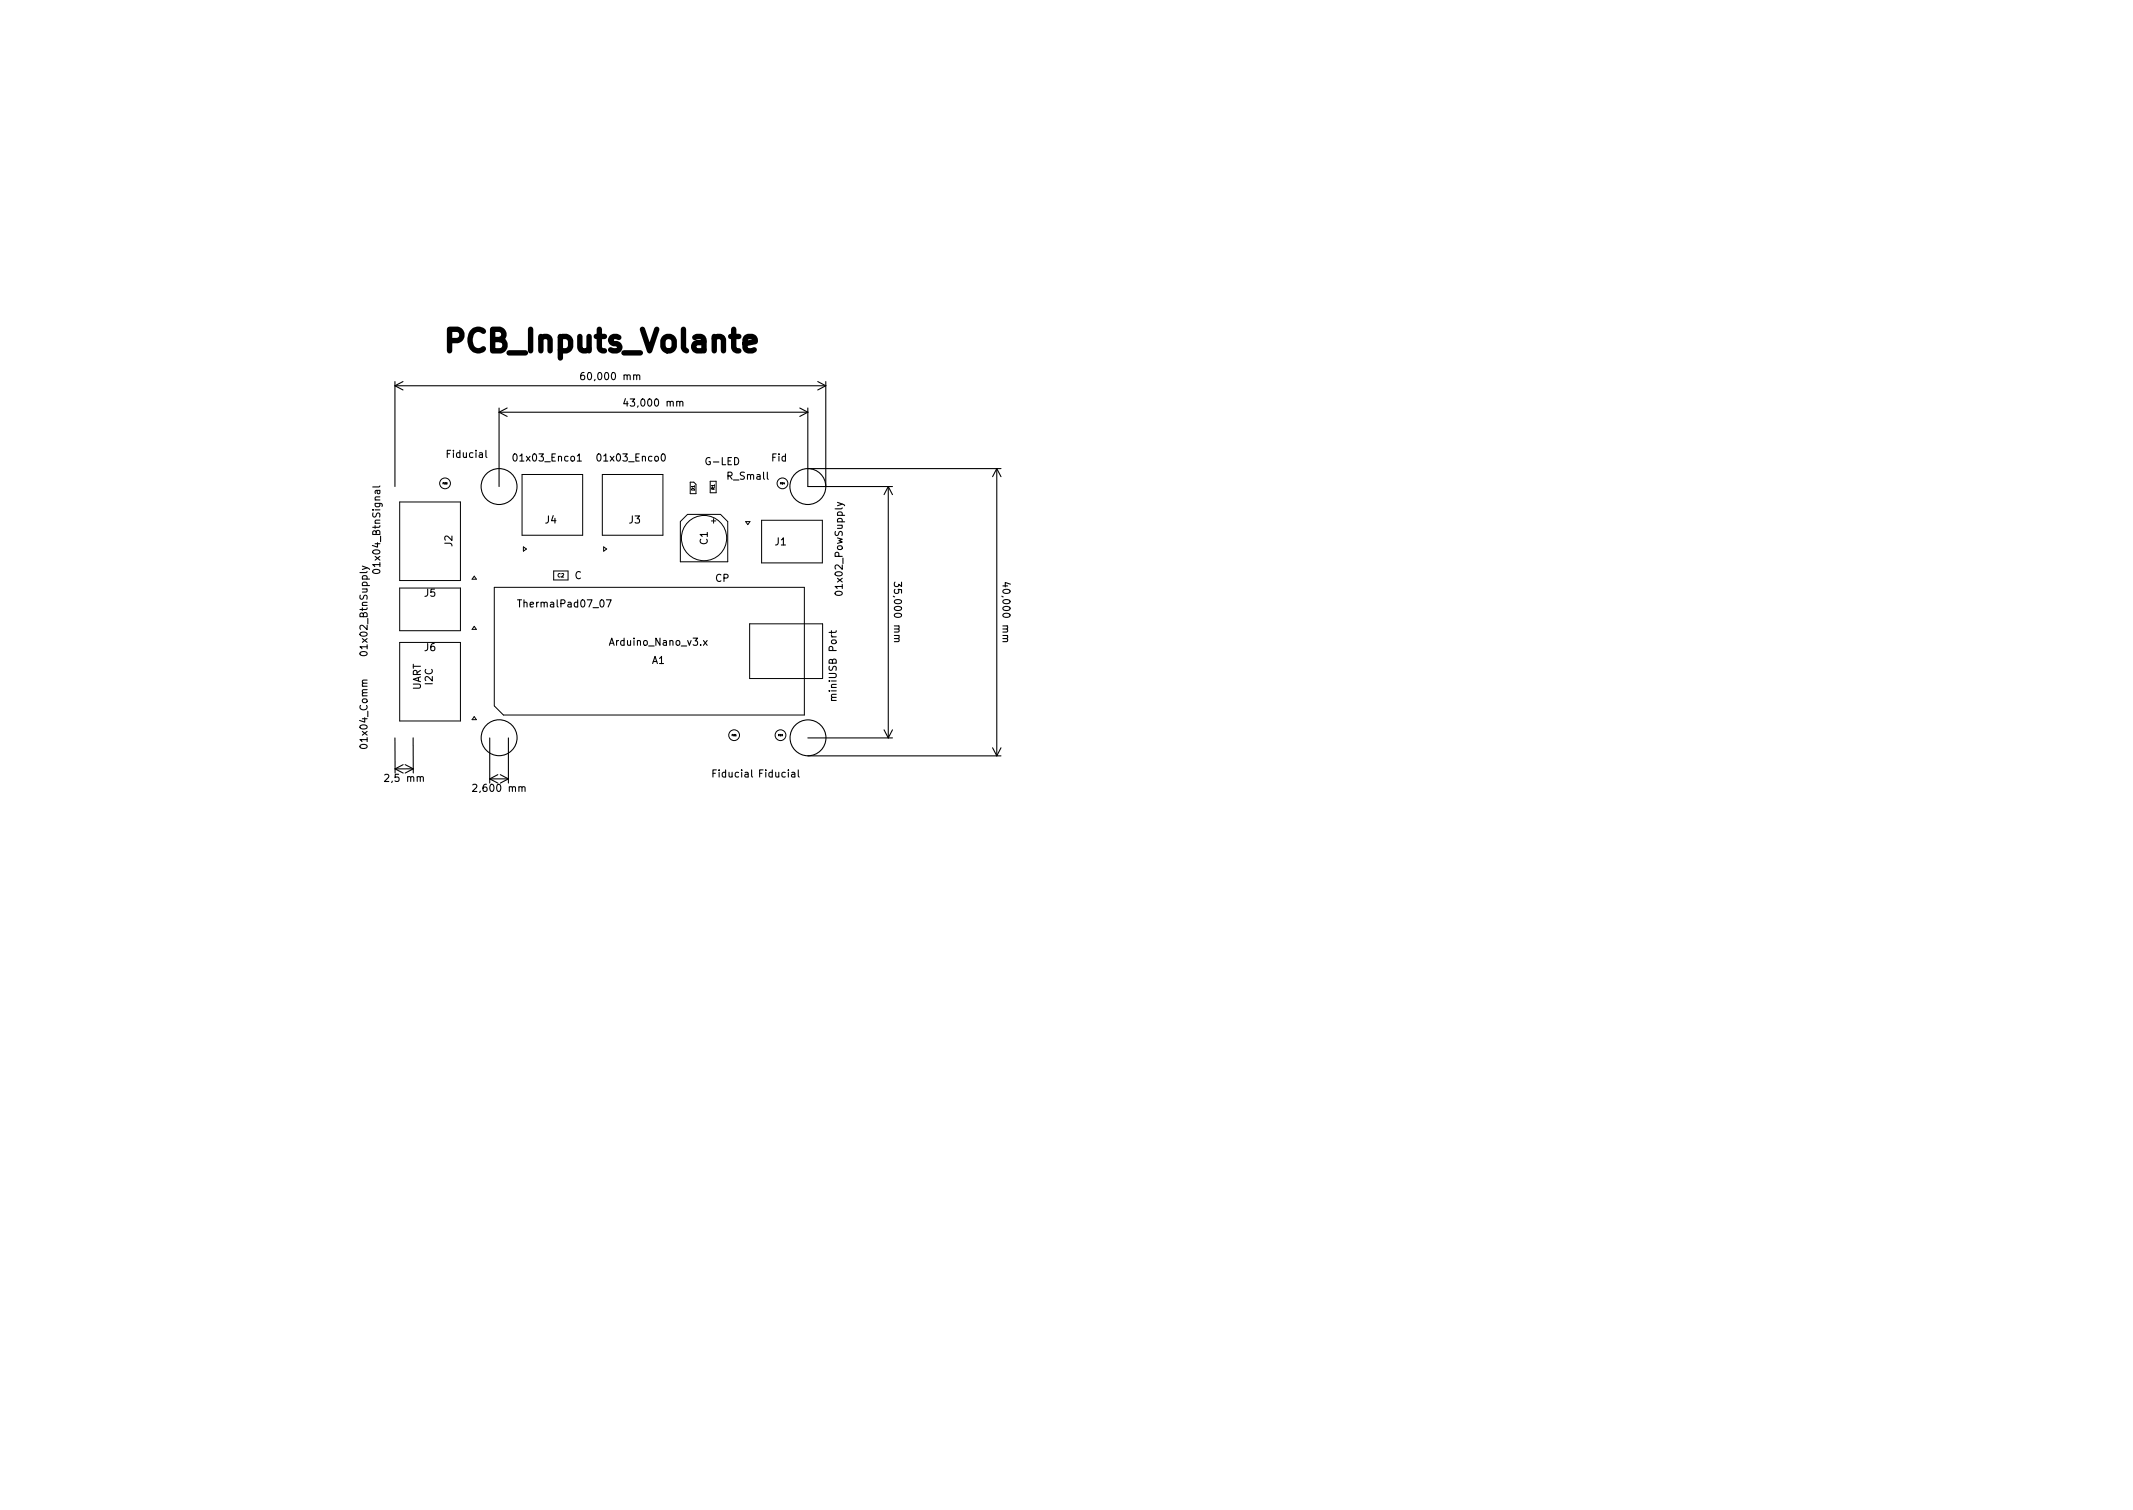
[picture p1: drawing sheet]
<svg xmlns="http://www.w3.org/2000/svg" width="297mm" height="210mm" viewBox="0 0 297 210" stroke-linecap="round" stroke-linejoin="round" font-family="sans-serif">
<defs><g id="words">
<text font-size="4.2" x="63.3" y="49">PCB_Inputs_Volante</text>
<g font-size="1.4">
<text x="81.4" y="52.9">60,000 mm</text>
<text x="87.4" y="56.6">43,000 mm</text>
<text x="62.4" y="63.7">Fiducial</text>
<text x="71.8" y="64.2">01x03_Enco1</text>
<text x="83.5" y="64.2">01x03_Enco0</text>
<text x="98.4" y="64.8">G-LED</text>
<text x="107.5" y="64.2">Fid</text>
<text x="101.4" y="66.8">R_Small</text>
<text x="63" y="76.1" transform="rotate(-90 63 76.1)">J2</text>
<text x="75.9" y="72.9">J4</text>
<text x="87.6" y="72.9">J3</text>
<text x="98.5" y="75.8" transform="rotate(-90 98.5 75.8)">C1</text>
<text x="107.9" y="75.9">J1</text>
<text x="53" y="79.4" transform="rotate(-90 53 79.4)">01x04_BtnSignal</text>
<text x="59.1" y="83.1">J5</text>
<text x="80" y="80.6">C</text>
<text x="99.6" y="81">CP</text>
<text x="117.3" y="82.5" transform="rotate(-90 117.3 82.5)">01x02_PowSupply</text>
<text x="124.5" y="81.7" transform="rotate(90 124.5 81.7)">35,000 mm</text>
<text x="139.6" y="81.7" transform="rotate(90 139.6 81.7)">40,000 mm</text>
<text x="72.7" y="84.6">ThermalPad07_07</text>
<text x="85.2" y="89.9">Arduino_Nano_v3.x</text>
<text x="51.2" y="90.9" transform="rotate(-90 51.2 90.9)">01x02_BtnSupply</text>
<text x="59.1" y="90.7">J6</text>
<text x="60.3" y="95.3" transform="rotate(-90 60.3 95.3)">I2C</text>
<text x="90.8" y="92.4">A1</text>
<text x="58.6" y="96.2" transform="rotate(-90 58.6 96.2)">UART</text>
<text x="116.5" y="97.2" transform="rotate(-90 116.5 97.2)">miniUSB Port</text>
<text x="51.2" y="103.9" transform="rotate(-90 51.2 103.9)">01x04_Comm</text>
<text x="53.9" y="108.9">2,5 mm</text>
<text x="66.3" y="110.3">2,600 mm</text>
<text x="99.4" y="108.2">Fiducial</text>
<text x="105.9" y="108.2">Fiducial</text>
</g>
<text font-size=".7" x="77.7" y="80.4">C2</text>
<g font-size=".6">
<text x="96.7" y="68.3" transform="rotate(-90 96.7 68.3)">D1</text>
<text x="99.5" y="68.2" transform="rotate(-90 99.5 68.2)">R1</text>
</g>
<g font-size=".3">
<text x="61.7" y="67.4">FID2</text>
<text x="108.7" y="67.4">FID4</text>
<text x="101.9" y="102.5">FID1</text>
<text x="108.4" y="102.5">FID3</text>
</g>
</g></defs>
<g fill="none" stroke="#000" stroke-width=".15">
<path d="M55 53.7h60M55 53.1v14.6M55 53.7l1.1 .6M56.1 53.1l-1.1 .6M69.5 57.4h43M69.5 56.8v10.9M69.5 57.4l1.1 .6M70.6 56.8l-1.1 .6M81.3 51.9h-.3a.67 .67 0 0 0 0 1l.4-.1v-.4l-.2-.2-.2 .1-.1 .1M87.1 55.5l-.2 .7h.6M88.7 52.3l.1-.1h.2l.1 .7M94.7 56l.1-.1h.2l.1 .7"/>
<path d="M111.4 56.8l1.1 .6M112.5 56.8v10.9h11.8M112.5 57.4l-1.1 .6M113.9 53.1l1.1 .6M115 53.1v14.6M115 53.7l-1.1 .6M52 79.4a.59 .59 0 0 1 .9 .2 .57 .57 0 0 1-1-.1zM52.9 67.7l-.1 .1h-.9M80.4 64.2h.6M112.5 65.2h26.9M123.7 67.7v35M123.7 67.7l-.6 1.2"/>
<path d="M123.7 67.7l.6 1.2M138.8 65.2v40M138.8 65.2l-.6 1.2M138.8 65.2l.6 1.2M72.1 83.5h.5M84.4 83.5h.7l-.4 1M124.6 81.1l-.1 .4 .2 .2 .4-.1 .1-.3 .3 .4v-.6M125.1 88.9l.1 .2v.2h-.7M140.2 88.9l.1 .2v.2h-.6M140.7 81.3l-.7-.2v.6M55 102.7v4.9M55 107.1l1.1 .5"/>
<path d="M56.1 106.5l-1.1 .6M56.4 106.5l1.1 .6M57.5 102.7l.1 4.9M57.5 107.1h-2.5M57.5 107.1l-1.1 .5M65.8 109.3l.4-.1 .2 .3-.6 .7h.6M68.2 108.5h2.6M68.2 102.7v6.3M68.2 108.5l1.1 .5M69.3 107.9l-1.1 .6M69.7 107.9l1.1 .6M70.8 102.7v6.3"/>
<path d="M70.8 108.5l-1.1 .5M72.7 109.7l.1-.2 .3 .1v.6M112.5 102.7h11.8M112.5 105.2h26.9M123.1 101.6l.6 1.1M124.3 101.6l-.6 1.1M138.2 104.1l.6 1.1M139.4 104.1l-.6 1.1"/>
<circle cx="69.5" cy="67.7" r="2.5"/>
<circle cx="112.5" cy="67.7" r="2.5"/>
<circle cx="69.5" cy="102.7" r="2.5"/>
<circle cx="112.5" cy="102.7" r="2.5"/>
</g>
<g fill="none" stroke="#000" stroke-width=".14">
<path d="M55.7 69.9h8.4v10.9h-8.4zM72.7 66.1h8.4v8.4h-8.4zM72.9 76.1l.4 .3-.4 .3zM77.1 79.5h2v1.3h-2zM83.9 66.1h8.4v8.4h-8.4zM84.1 76.1l.4 .3-.4 .3zM94.7 72.6l1-1h4.6l1 1v5.6h-6.6zM96.1 67.1h.5l.3 .3v1.3h-.8zM98.9 67h.8v1.6h-.8zM99.1 72.5h.6M99.4 72.2v.6M103.8 72.6h.6l-.3 .5z"/>
<path d="M106.1 72.4h8.4v6h-8.4zM55.7 81.9h8.4v5.9h-8.4zM55.7 89.5h8.4v10.9h-8.4zM66 99.8l.3 .4h-.6zM66 87.2l.3 .4h-.6zM66 80.2l.3 .4h-.6zM68.8 81.8h43.2v17.8h-41.9l-1.3-1.3zM104.4 86.9h10.2v7.6h-10.2z"/>
<circle cx="62" cy="67.3" r=".75"/>
<circle cx="98" cy="74.9" r="3.2"/>
<circle cx="109" cy="67.3" r=".75"/>
<circle cx="102.2" cy="102.4" r=".75"/>
<circle cx="108.7" cy="102.4" r=".75"/>
</g>
<use href="#words"/>
</svg>
